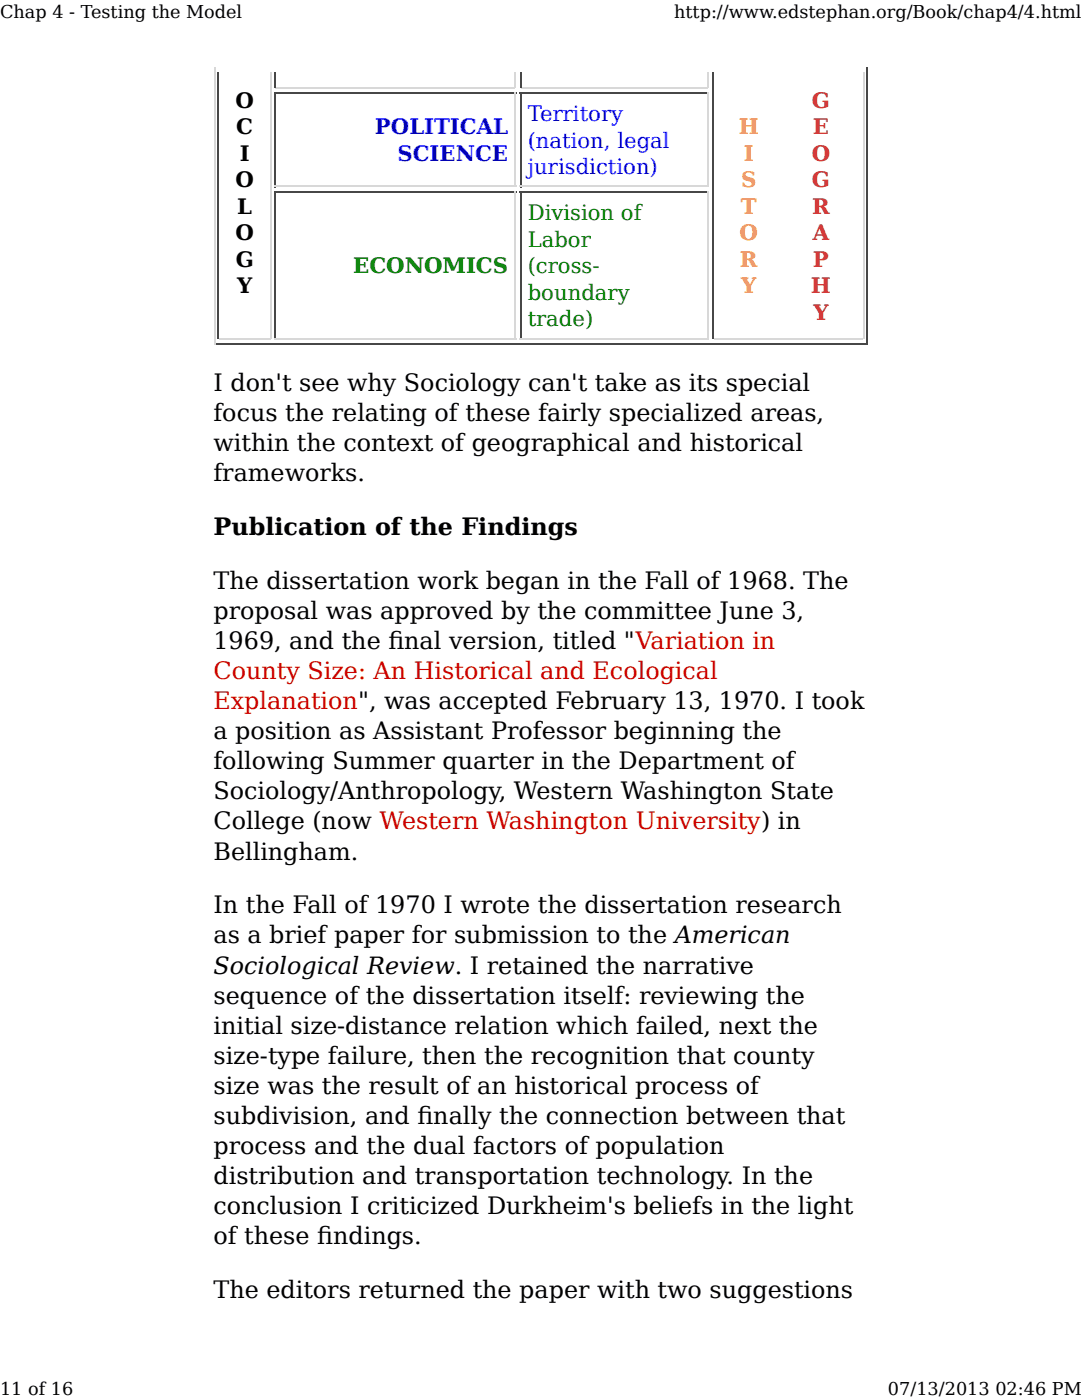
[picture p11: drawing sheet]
<svg xmlns="http://www.w3.org/2000/svg" width="216mm" height="279mm" viewBox="0 0 216 279" stroke-linecap="round" stroke-linejoin="round" font-family="sans-serif">
<defs><g id="words">
<g font-size="4.8">
<text x="42.6" y="78.1">I don't see why Sociology can't take as its special</text>
<text x="42.6" y="84">focus the relating of these fairly specialized areas,</text>
<text x="42.6" y="90">within the context of geographical and historical</text>
<text x="42.6" y="96">frameworks.</text>
<text x="42.6" y="106.8">Publication of the Findings</text>
<text x="42.6" y="117.6">The dissertation work began in the Fall of 1968. The</text>
<text x="42.6" y="123.6">proposal was approved by the committee June 3,</text>
<text x="42.6" y="129.6">1969, and the f</text>
<text x="77.5" y="129.6">inal version, titled &quot;Variation in</text>
<text x="42.6" y="147.5">a position as Assistant Professor beginning the</text>
<text x="42.6" y="153.5">following Summer quarter in the Department of</text>
<text x="42.6" y="159.5">Sociology/Anthropology, Western Washington State</text>
<text x="42.6" y="165.5">College (now Western Washington University) in</text>
<text x="42.6" y="171.5">Bellingham.</text>
<text x="42.6" y="182.3">In the Fall of 1970 I wrote the dissertation research</text>
<text x="42.6" y="188.3">as a brief paper for submission to the American</text>
<text x="42.6" y="194.3">Sociological Review. I retained the narrative</text>
<text x="42.6" y="200.3">sequence of the dissertation itself: reviewing the</text>
<text x="42.6" y="206.3">initial size-distance relation which failed, next the</text>
<text x="42.6" y="212.3">size-type failure, then the recognition that county</text>
<text x="42.6" y="218.3">size was the result of an historical process of</text>
<text x="42.6" y="224.3">subdivision, and f</text>
<text x="83.3" y="224.3">inally the connection between that</text>
<text x="42.6" y="230.3">process and the dual factors of population</text>
<text x="42.6" y="236.3">distribution and transportation technology. In the</text>
<text x="42.6" y="242.3">conclusion I criticized Durkheim's beliefs in the light</text>
<text x="42.6" y="248.3">of these f</text>
<text x="63.3" y="248.3">indings.</text>
<text x="42.6" y="259">The editors returned the paper with two suggestions</text>
</g>
<g font-size="4.8" fill="#c00">
<text x="42.6" y="135.6">County Size: An Historical and Ecological</text>
<text x="42.6" y="141.6">Explanation&quot;, was accepted February 13, 1970. I took</text>
</g>
<g font-size="4.2">
<text x="47" y="21.5">O</text>
<text x="47.2" y="26.8">C</text>
<text x="47.8" y="32.1">I</text>
<text x="47" y="37.4">O</text>
<text x="47" y="48">O</text>
<text x="47.3" y="42.7">L</text>
<text x="47" y="53.3">G</text>
<text x="47.3" y="58.6">Y</text>
</g>
<g font-size="4.2" fill="#a52a2a">
<text x="162" y="21.5">G</text>
<text x="162.2" y="26.8">E</text>
<text x="162" y="32.1">O</text>
<text x="162" y="37.4">G</text>
<text x="162" y="42.7">R</text>
<text x="162.2" y="48">A</text>
<text x="162.2" y="53.3">P</text>
<text x="161.8" y="58.6">H</text>
<text x="162.3" y="63.9">Y</text>
</g>
<g font-size="4.2" fill="#00f">
<text x="74.8" y="26.8">POLITICAL</text>
<text x="105.3" y="24.2">Territory</text>
<text x="105.3" y="29.5">(nation, legal</text>
<text x="79.3" y="32.1">SCIENCE</text>
<text x="105.3" y="34.7">jurisdiction)</text>
</g>
<g font-size="4.2" fill="#ffa500">
<text x="147.4" y="26.8">H</text>
<text x="148.4" y="32.1">I</text>
<text x="147.9" y="37.4">S</text>
<text x="147.6" y="48">O</text>
<text x="147.8" y="42.7">T</text>
<text x="147.7" y="53.3">R</text>
<text x="147.9" y="58.6">Y</text>
</g>
<g font-size="4.2" fill="#008000">
<text x="105.3" y="43.9">Division of</text>
<text x="105.3" y="49.2">Labor</text>
<text x="70.5" y="54.5">ECONOMICS</text>
<text x="105.3" y="54.5">(cross-</text>
<text x="105.3" y="59.8">boundary</text>
<text x="105.3" y="65.1">trade)</text>
</g>
<g font-size="3.5">
<text x="0" y="3.5">Chap 4 - Testing the Model</text>
<text x="134.5" y="3.5">http://www.edstephan.org/Book/chap4/4.html</text>
<text x="0" y="278.3">11 of 16</text>
<text x="177.2" y="278.3">07/13/2013 02:46 PM</text>
</g>
</g></defs>
<g fill="none" stroke="#474747" stroke-width=".35">
<path d="M43.6 14.5v53.2M54.7 18.5h48.3M54.9 14.5v3.1M54.9 18.7v18.7M103.7 18.5h37.8M103.9 14.5v3.1M103.9 18.7v18.7M142.3 14.5v53.2M173 13.4v55.4M54.7 38.3h48.3M54.9 38.5v29.2M103.7 38.3h37.8"/>
<path d="M103.9 38.5v29.2M43 68.6h129.9"/>
</g>
<g fill="none" stroke="#d8d8d8" stroke-width=".35">
<path d="M42.9 13.4v55.4M54.2 14.5v53.2M55 17.5h47.7M102.8 14.5v3.1M102.8 18.3v18.7M104 17.5h37.2M141.3 14.5v3.1M141.3 18.3v18.7M172.3 14.5v53.2M54.7 37.2h48.3M102.8 38.1v29.3M103.7 37.2h37.8"/>
<path d="M141.3 38.1v29.3M43.7 67.6h10.3M54.7 67.6h48.3M103.7 67.6h37.8M142.5 67.6h29.7"/>
</g>
<use href="#words"/>
</svg>
